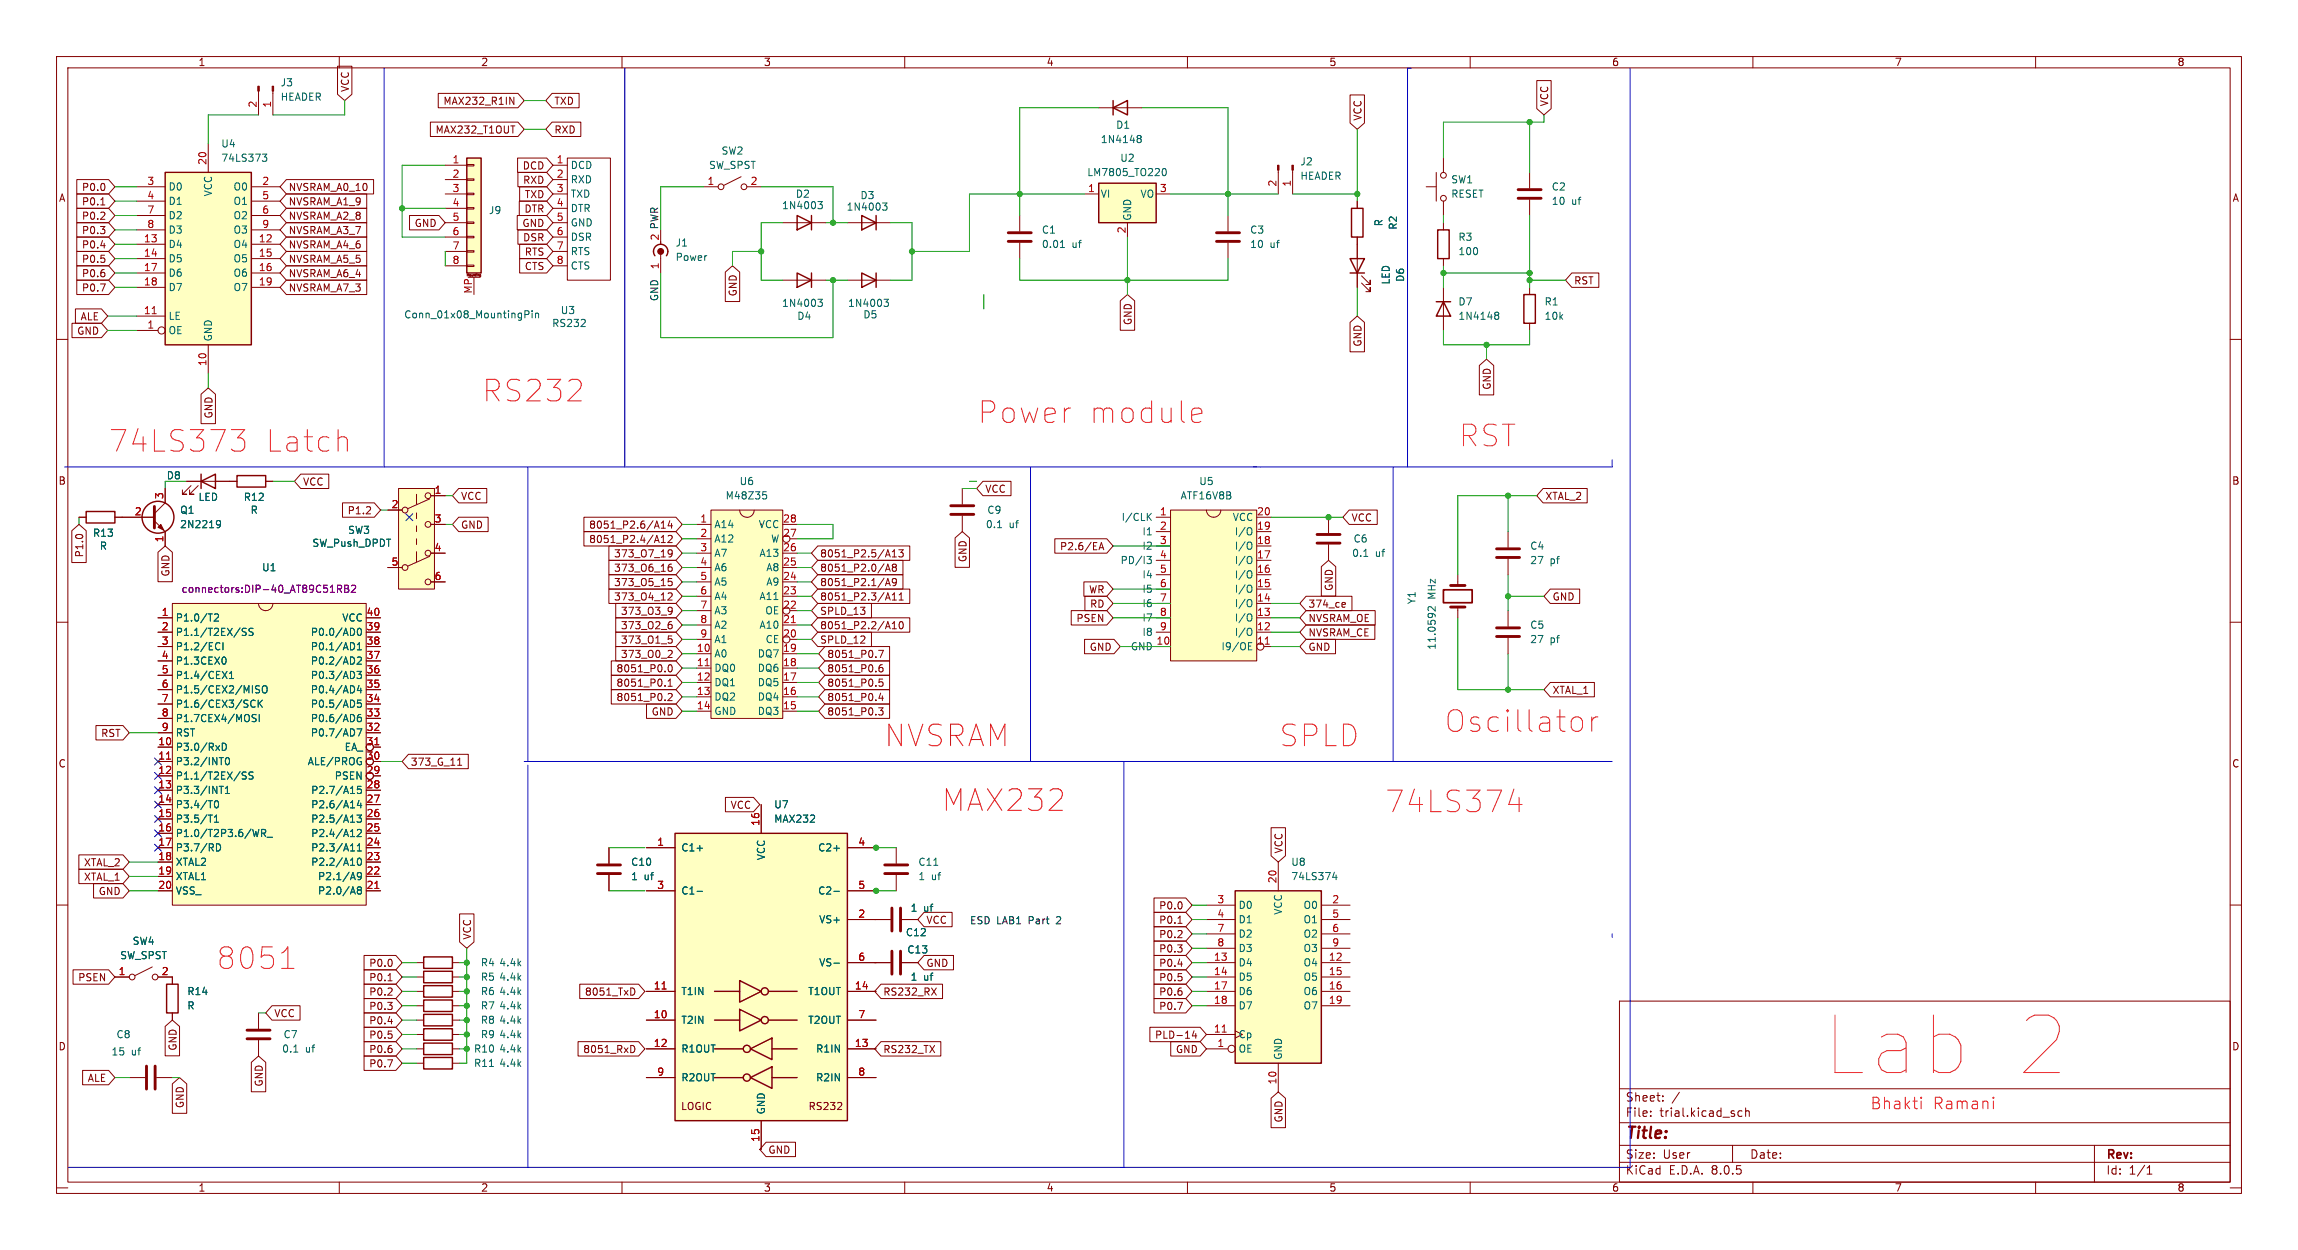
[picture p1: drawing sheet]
<svg xmlns="http://www.w3.org/2000/svg" width="406mm" height="221mm" viewBox="0 0 406 221" stroke-linecap="round" stroke-linejoin="round" font-family="sans-serif">
<defs><g id="words">
<text font-size="14.2" fill="#ff1f2d" x="322.9" y="190.2">Lab 2</text>
<text font-size="5.3" fill="#ff0c0e" x="85.1" y="71.3">RS232</text>
<g font-size="5.3" fill="#ff1621">
<text x="172.7" y="75.2">Power</text>
<text x="192.2" y="75.2">module</text>
</g>
<g font-size="5.3" fill="#ff2020">
<text x="19" y="80.2">74LS373</text>
<text x="46.5" y="80.2">Latch</text>
</g>
<text font-size="5.3" fill="#ff2f1f" x="257.8" y="79.3">RST</text>
<text font-size="5.3" fill="#ff1e25" x="255.3" y="129.8">Oscillator</text>
<g font-size="5.3" fill="#ff0208">
<text x="156.2" y="132.3">NVSRAM</text>
<text x="166.4" y="143.7">MAX232</text>
</g>
<text font-size="5.3" fill="#ff1c1a" x="226.1" y="132.3">SPLD</text>
<text font-size="5.3" fill="#ff141d" x="245" y="143.9">74LS374</text>
<text font-size="5.3" fill="#ff1e1e" x="38.1" y="171.7">8051</text>
<g font-size="2.8" fill="#ff121d">
<text x="330.7" y="196.3">Bhakti</text>
<text x="341.8" y="196.3">Ramani</text>
</g>
<text font-size="2.8" fill="#840000" x="287.4" y="201.9">Title:</text>
<g font-size="2.1" fill="#840000">
<text x="287.4" y="197.7">File:</text>
<text x="287.4" y="195">Sheet:</text>
<text x="293.5" y="197.7">trial.kicad_sch</text>
<text x="287.4" y="207.9">KiCad</text>
<text x="287.4" y="205.1">Size:</text>
<text x="294.1" y="205.1">User</text>
<text x="295.1" y="207.9">E.D.A.</text>
<text x="302.7" y="207.9">8.0.5</text>
<text x="309.4" y="205.1">Date:</text>
<text x="372.4" y="205.3">Rev:</text>
<text x="372.4" y="207.9">Id:</text>
<text x="376.5" y="207.9">1/1</text>
</g>
<g font-size="1.8" fill="#840000">
<text x="35" y="11.9">1</text>
<text x="85" y="11.9">2</text>
<text x="135" y="11.9">3</text>
<text x="185" y="11.9">4</text>
<text x="235" y="11.9">5</text>
<text x="285" y="11.9">6</text>
<text x="335" y="11.9">7</text>
<text x="385" y="11.9">8</text>
<text x="61.9" y="16.4" transform="rotate(-90 61.9 16.4)">VCC</text>
<text x="76.9" y="23.8">MAX232_T1OUT</text>
<text x="78.3" y="18.7">MAX232_R1IN</text>
<text x="97.9" y="23.8">RXD</text>
<text x="97.9" y="18.7">TXD</text>
<text x="241" y="21.4" transform="rotate(-90 241 21.4)">VCC</text>
<text x="274" y="18.9" transform="rotate(-90 274 18.9)">VCC</text>
<text x="10.3" y="35.9">A</text>
<text x="14.4" y="34">P0.0</text>
<text x="51" y="34">NVSRAM_A0_10</text>
<text x="92.3" y="30.2">DCD</text>
<text x="92.4" y="32.7">RXD</text>
<text x="92.7" y="35.2">TXD</text>
<text x="394.7" y="35.9">A</text>
<text x="14.4" y="36.5">P0.1</text>
<text x="14.4" y="39.1">P0.2</text>
<text x="14.4" y="41.6">P0.3</text>
<text x="51" y="41.6">NVSRAM_A3_7</text>
<text x="51" y="39.1">NVSRAM_A2_8</text>
<text x="51" y="36.5">NVSRAM_A1_9</text>
<text x="73.2" y="40.3">GND</text>
<text x="92.3" y="40.3">GND</text>
<text x="92.7" y="37.8">DTR</text>
<text x="14.4" y="46.7">P0.5</text>
<text x="14.4" y="44.1">P0.4</text>
<text x="51" y="46.7">NVSRAM_A5_5</text>
<text x="51" y="44.1">NVSRAM_A4_6</text>
<text x="92.4" y="42.9">DSR</text>
<text x="92.7" y="45.4">RTS</text>
<text x="92.7" y="47.9">CTS</text>
<text x="14.4" y="51.8">P0.7</text>
<text x="14.4" y="49.2">P0.6</text>
<text x="51" y="51.8">NVSRAM_A7_3</text>
<text x="51" y="49.2">NVSRAM_A6_4</text>
<text x="130.5" y="52.5" transform="rotate(-90 130.5 52.5)">GND</text>
<text x="278.3" y="50.5">RST</text>
<text x="13.5" y="59.4">GND</text>
<text x="14.2" y="56.8">ALE</text>
<text x="200.3" y="57.6" transform="rotate(-90 200.3 57.6)">GND</text>
<text x="241" y="61.4" transform="rotate(-90 241 61.4)">GND</text>
<text x="263.8" y="69" transform="rotate(-90 263.8 69)">GND</text>
<text x="37.8" y="74.1" transform="rotate(-90 37.8 74.1)">GND</text>
<text x="10.3" y="85.9">B</text>
<text x="53.5" y="86">VCC</text>
<text x="81.4" y="88.6">VCC</text>
<text x="174.1" y="87.3">VCC</text>
<text x="273.2" y="88.6">XTAL_2</text>
<text x="394.7" y="85.9">B</text>
<text x="61.4" y="91.1">P1.2</text>
<text x="81.4" y="93.7">GND</text>
<text x="104.1" y="93.7">8051_P2.6/A14</text>
<text x="238.9" y="92.4">VCC</text>
<text x="14.9" y="98.6" transform="rotate(-90 14.9 98.6)">P1.0</text>
<text x="104.1" y="96.2">8051_P2.4/A12</text>
<text x="108.5" y="101.3">373_O6_16</text>
<text x="108.5" y="98.7">373_O7_19</text>
<text x="144.9" y="101.3">8051_P2.0/A8</text>
<text x="144.9" y="98.7">8051_P2.5/A13</text>
<text x="171.1" y="99.5" transform="rotate(-90 171.1 99.5)">GND</text>
<text x="187.4" y="97.5">P2.6/EA</text>
<text x="30.2" y="102" transform="rotate(-90 30.2 102)">GND</text>
<text x="108.5" y="106.4">373_O4_12</text>
<text x="108.5" y="103.8">373_O5_15</text>
<text x="144.9" y="103.8">8051_P2.1/A9</text>
<text x="144.9" y="106.4">8051_P2.3/A11</text>
<text x="192.5" y="105.1">WR</text>
<text x="192.7" y="107.6">RD</text>
<text x="231.3" y="107.6">374_ce</text>
<text x="235.9" y="104.6" transform="rotate(-90 235.9 104.6)">GND</text>
<text x="274.5" y="106.4">GND</text>
<text x="109.7" y="111.4">373_O2_6</text>
<text x="109.7" y="114">373_O1_5</text>
<text x="109.7" y="108.9">373_O3_9</text>
<text x="144.9" y="114">SPLD_12</text>
<text x="144.9" y="108.9">SPLD_13</text>
<text x="144.9" y="111.4">8051_P2.2/A10</text>
<text x="190.3" y="110.2">PSEN</text>
<text x="231.3" y="112.7">NVSRAM_CE</text>
<text x="231.3" y="110.2">NVSRAM_OE</text>
<text x="108.9" y="119.1">8051_P0.0</text>
<text x="109.7" y="116.5">373_O0_2</text>
<text x="146.2" y="119.1">8051_P0.6</text>
<text x="146.2" y="116.5">8051_P0.7</text>
<text x="192.6" y="115.3">GND</text>
<text x="231.3" y="115.3">GND</text>
<text x="108.9" y="124.1">8051_P0.2</text>
<text x="108.9" y="121.6">8051_P0.1</text>
<text x="146.2" y="121.6">8051_P0.5</text>
<text x="146.2" y="124.1">8051_P0.4</text>
<text x="274.5" y="122.9">XTAL_1</text>
<text x="17.8" y="130.5">RST</text>
<text x="115.1" y="126.7">GND</text>
<text x="146.2" y="126.7">8051_P0.3</text>
<text x="10.3" y="135.9">C</text>
<text x="72.5" y="135.6">373_G_11</text>
<text x="394.7" y="135.9">C</text>
<text x="129.1" y="143.2">VCC</text>
<text x="14.8" y="153.4">XTAL_2</text>
<text x="14.8" y="155.9">XTAL_1</text>
<text x="227" y="151" transform="rotate(-90 227 151)">VCC</text>
<text x="17.4" y="158.4">GND</text>
<text x="204.9" y="161">P0.0</text>
<text x="83.5" y="166.2" transform="rotate(-90 83.5 166.2)">VCC</text>
<text x="163.7" y="163.5">VCC</text>
<text x="204.9" y="163.5">P0.1</text>
<text x="204.9" y="166.1">P0.2</text>
<text x="13.7" y="173.7">PSEN</text>
<text x="65.2" y="173.7">P0.1</text>
<text x="65.2" y="171.1">P0.0</text>
<text x="163.7" y="171.1">GND</text>
<text x="204.9" y="171.1">P0.4</text>
<text x="204.9" y="173.7">P0.5</text>
<text x="204.9" y="168.6">P0.3</text>
<text x="65.2" y="178.8">P0.3</text>
<text x="65.2" y="176.2">P0.2</text>
<text x="103.3" y="176.2">8051_TxD</text>
<text x="156.1" y="176.2">RS232_RX</text>
<text x="204.9" y="178.8">P0.7</text>
<text x="204.9" y="176.2">P0.6</text>
<text x="10.3" y="185.9">D</text>
<text x="31.4" y="185.8" transform="rotate(-90 31.4 185.8)">GND</text>
<text x="48.4" y="180">VCC</text>
<text x="65.2" y="183.8">P0.5</text>
<text x="65.2" y="181.3">P0.4</text>
<text x="204.2" y="183.8">PLD-14</text>
<text x="394.7" y="185.9">D</text>
<text x="15.4" y="191.5">ALE</text>
<text x="65.2" y="188.9">P0.7</text>
<text x="65.2" y="186.4">P0.6</text>
<text x="103" y="186.4">8051_RxD</text>
<text x="156.1" y="186.4">RS232_TX</text>
<text x="207.9" y="186.4">GND</text>
<text x="32.7" y="196" transform="rotate(-90 32.7 196)">GND</text>
<text x="46.7" y="192.2" transform="rotate(-90 46.7 192.2)">GND</text>
<text x="120.3" y="196.5">LOGIC</text>
<text x="142.9" y="196.5">RS232</text>
<text x="227" y="198.5" transform="rotate(-90 227 198.5)">GND</text>
<text x="135.8" y="204.2">GND</text>
<text x="35" y="210.9">1</text>
<text x="85" y="210.9">2</text>
<text x="135" y="210.9">3</text>
<text x="185" y="210.9">4</text>
<text x="235" y="210.9">5</text>
<text x="285" y="210.9">6</text>
<text x="335" y="210.9">7</text>
<text x="385" y="210.9">8</text>
</g>
<g font-size="1.8" fill="#006464">
<text x="49.5" y="15.5">J3</text>
<text x="49.5" y="18">HEADER</text>
<text x="197.3" y="23">D1</text>
<text x="39" y="26.3">U4</text>
<text x="39" y="28.8">74LS373</text>
<text x="127.5" y="27.5">SW2</text>
<text x="194.6" y="25.5">1N4148</text>
<text x="198" y="28.8">U2</text>
<text x="229.9" y="29.4">J2</text>
<text x="29.7" y="33.9">D0</text>
<text x="37.7" y="34.8" transform="rotate(-90 37.7 34.8)">VCC</text>
<text x="41.2" y="33.9">O0</text>
<text x="100.8" y="30.1">DCD</text>
<text x="100.8" y="32.6">RXD</text>
<text x="100.8" y="35.2">TXD</text>
<text x="125.3" y="30.1">SW_SPST</text>
<text x="140.6" y="35.2">D2</text>
<text x="152.1" y="35.4">D3</text>
<text x="192.2" y="31.3">LM7805_TO220</text>
<text x="194.6" y="35.2">VI</text>
<text x="201.6" y="35.2">VO</text>
<text x="229.9" y="32">HEADER</text>
<text x="256.6" y="32.6">SW1</text>
<text x="256.6" y="35.2">RESET</text>
<text x="274.3" y="33.9">C2</text>
<text x="29.7" y="36.4">D1</text>
<text x="29.7" y="39">D2</text>
<text x="29.7" y="41.5">D3</text>
<text x="41.2" y="36.4">O1</text>
<text x="41.2" y="39">O2</text>
<text x="41.2" y="41.5">O3</text>
<text x="86.4" y="38">J9</text>
<text x="100.8" y="37.7">DTR</text>
<text x="100.8" y="40.2">GND</text>
<text x="138.2" y="37.2">1N4003</text>
<text x="149.6" y="37.4">1N4003</text>
<text x="184.2" y="41.5">C1</text>
<text x="200.3" y="39.1" transform="rotate(-90 200.3 39.1)">GND</text>
<text x="221" y="41.5">C3</text>
<text x="244.7" y="40.1" transform="rotate(-90 244.7 40.1)">R</text>
<text x="247.2" y="40.7" transform="rotate(-90 247.2 40.7)">R2</text>
<text x="274.3" y="36.4">10</text>
<text x="277.9" y="36.4">uf</text>
<text x="29.7" y="44">D4</text>
<text x="29.7" y="46.6">D5</text>
<text x="41.2" y="44">O4</text>
<text x="41.2" y="46.6">O5</text>
<text x="100.8" y="42.8">DSR</text>
<text x="100.8" y="45.3">RTS</text>
<text x="100.8" y="47.9">CTS</text>
<text x="119.4" y="43.8">J1</text>
<text x="119.4" y="46.3">Power</text>
<text x="184.2" y="44">0.01</text>
<text x="189.6" y="44">uf</text>
<text x="221" y="44">10</text>
<text x="224.6" y="44">uf</text>
<text x="257.8" y="42.8">R3</text>
<text x="257.8" y="45.3">100</text>
<text x="29.7" y="49.1">D6</text>
<text x="29.7" y="51.7">D7</text>
<text x="41.2" y="49.1">O6</text>
<text x="41.2" y="51.7">O7</text>
<text x="246" y="50.4" transform="rotate(-90 246 50.4)">LED</text>
<text x="248.5" y="49.9" transform="rotate(-90 248.5 49.9)">D6</text>
<text x="29.7" y="59.3">OE</text>
<text x="29.7" y="56.7">LE</text>
<text x="71.4" y="56.5">Conn_01x08_MountingPin</text>
<text x="97.5" y="58">RS232</text>
<text x="99.1" y="55.7">U3</text>
<text x="138.2" y="54.5">1N4003</text>
<text x="140.9" y="56.7">D4</text>
<text x="149.9" y="54.5">1N4003</text>
<text x="152.6" y="56.5">D5</text>
<text x="257.8" y="54.2">D7</text>
<text x="257.8" y="56.7">1N4148</text>
<text x="273.1" y="54.2">R1</text>
<text x="273.1" y="56.7">10k</text>
<text x="37.7" y="60.5" transform="rotate(-90 37.7 60.5)">GND</text>
<text x="29.4" y="84.9">D8</text>
<text x="35" y="88.7">LED</text>
<text x="43" y="88.7">R12</text>
<text x="128.2" y="88.5">M48Z35</text>
<text x="130.7" y="86">U6</text>
<text x="208.7" y="88.5">ATF16V8B</text>
<text x="212" y="86">U5</text>
<text x="16.3" y="95.1">R13</text>
<text x="31.8" y="91">Q1</text>
<text x="31.8" y="93.6">2N2219</text>
<text x="44.2" y="91">R</text>
<text x="61.5" y="94.6">SW3</text>
<text x="126.2" y="93.6">A14</text>
<text x="134.1" y="93.6">VCC</text>
<text x="174.3" y="93.6">0.1</text>
<text x="174.5" y="91">C9</text>
<text x="178.4" y="93.6">uf</text>
<text x="198.3" y="92.3">I/CLK</text>
<text x="201.9" y="94.8">I1</text>
<text x="217.9" y="92.3">VCC</text>
<text x="218.3" y="94.8">I/O</text>
<text x="17.6" y="97.4">R</text>
<text x="46.3" y="101.2">U1</text>
<text x="55.1" y="96.9">SW_Push_DPDT</text>
<text x="126.2" y="96.1">A12</text>
<text x="126.2" y="98.7">A7</text>
<text x="126.2" y="101.2">A6</text>
<text x="134.2" y="98.7">A13</text>
<text x="135.4" y="101.2">A8</text>
<text x="136.3" y="96.1">W</text>
<text x="198.1" y="99.9">PD/I3</text>
<text x="201.9" y="97.4">I2</text>
<text x="218.3" y="97.4">I/O</text>
<text x="218.3" y="99.9">I/O</text>
<text x="239" y="98.7">0.1</text>
<text x="239.3" y="96.1">C6</text>
<text x="243.2" y="98.7">uf</text>
<text x="270.5" y="97.4">C4</text>
<text x="270.5" y="99.9">27</text>
<text x="274.1" y="99.9">pf</text>
<text x="126.2" y="103.7">A5</text>
<text x="126.2" y="106.3">A4</text>
<text x="134.2" y="106.3">A11</text>
<text x="135.4" y="103.7">A9</text>
<text x="201.9" y="102.5">I4</text>
<text x="201.9" y="105">I5</text>
<text x="201.9" y="107.5">I6</text>
<text x="218.3" y="107.5">I/O</text>
<text x="218.3" y="105">I/O</text>
<text x="218.3" y="102.5">I/O</text>
<text x="250.5" y="106.9" transform="rotate(-90 250.5 106.9)">Y1</text>
<text x="254.1" y="105.9" transform="rotate(-90 254.1 105.9)">MHz</text>
<text x="31" y="110.1">P1.0/T2</text>
<text x="31" y="112.6">P1.1/T2EX/SS</text>
<text x="54.9" y="112.6">P0.0/AD0</text>
<text x="60.4" y="110.1">VCC</text>
<text x="126.2" y="108.8">A3</text>
<text x="126.2" y="111.4">A2</text>
<text x="126.2" y="113.9">A1</text>
<text x="134.2" y="111.4">A10</text>
<text x="135.2" y="108.8">OE</text>
<text x="135.3" y="113.9">CE</text>
<text x="201.9" y="110.1">I7</text>
<text x="201.9" y="112.6">I8</text>
<text x="218.3" y="112.6">I/O</text>
<text x="218.3" y="110.1">I/O</text>
<text x="270.5" y="111.4">C5</text>
<text x="270.5" y="113.9">27</text>
<text x="274.1" y="113.9">pf</text>
<text x="31" y="115.2">P1.2/ECI</text>
<text x="31" y="117.7">P1.3CEX0</text>
<text x="54.9" y="117.7">P0.2/AD2</text>
<text x="54.9" y="115.2">P0.1/AD1</text>
<text x="126.2" y="116.4">A0</text>
<text x="126.2" y="119">DQ0</text>
<text x="133.9" y="119">DQ6</text>
<text x="133.9" y="116.4">DQ7</text>
<text x="199.9" y="115.2">GND</text>
<text x="215.9" y="115.2">I9/OE</text>
<text x="254.1" y="115" transform="rotate(-90 254.1 115)">11.0592</text>
<text x="31" y="120.2">P1.4/CEX1</text>
<text x="31" y="122.8">P1.5/CEX2/MISO</text>
<text x="31" y="125.3">P1.6/CEX3/SCK</text>
<text x="54.9" y="125.3">P0.5/AD5</text>
<text x="54.9" y="122.8">P0.4/AD4</text>
<text x="54.9" y="120.2">P0.3/AD3</text>
<text x="126.2" y="121.5">DQ1</text>
<text x="126.2" y="124.1">DQ2</text>
<text x="133.9" y="124.1">DQ4</text>
<text x="133.9" y="121.5">DQ5</text>
<text x="31" y="127.9">P1.7CEX4/MOSI</text>
<text x="31" y="130.4">RST</text>
<text x="54.9" y="130.4">P0.7/AD7</text>
<text x="54.9" y="127.9">P0.6/AD6</text>
<text x="126.2" y="126.6">GND</text>
<text x="133.9" y="126.6">DQ3</text>
<text x="31" y="132.9">P3.0/RxD</text>
<text x="31" y="135.5">P3.2/INT0</text>
<text x="54.3" y="135.5">ALE/PROG</text>
<text x="60.9" y="132.9">EA_</text>
<text x="31" y="138">P1.1/T2EX/SS</text>
<text x="31" y="140.6">P3.3/INT1</text>
<text x="31" y="143.1">P3.4/T0</text>
<text x="54.9" y="143.1">P2.6/A14</text>
<text x="54.9" y="140.6">P2.7/A15</text>
<text x="59.1" y="138">PSEN</text>
<text x="136.8" y="143.1">U7</text>
<text x="31" y="145.6">P3.5/T1</text>
<text x="31" y="148.2">P1.0/T2P3.6/WR_</text>
<text x="54.9" y="148.2">P2.4/A12</text>
<text x="54.9" y="145.6">P2.5/A13</text>
<text x="136.8" y="145.6">MAX232</text>
<text x="31" y="150.7">P3.7/RD</text>
<text x="31" y="153.3">XTAL2</text>
<text x="31" y="155.8">XTAL1</text>
<text x="54.9" y="153.3">P2.2/A10</text>
<text x="54.9" y="150.7">P2.3/A11</text>
<text x="56.1" y="155.8">P2.1/A9</text>
<text x="111.5" y="153.3">C10</text>
<text x="111.5" y="155.8">1</text>
<text x="113.9" y="155.8">uf</text>
<text x="120.4" y="150.7">C1+</text>
<text x="135.5" y="152.2" transform="rotate(-90 135.5 152.2)">VCC</text>
<text x="144.6" y="150.7">C2+</text>
<text x="162.3" y="153.3">C11</text>
<text x="162.3" y="155.8">1</text>
<text x="164.7" y="155.8">uf</text>
<text x="228.3" y="153.3">U8</text>
<text x="228.3" y="155.8">74LS374</text>
<text x="31" y="158.3">VSS_</text>
<text x="56.1" y="158.3">P2.0/A8</text>
<text x="120.4" y="158.3">C1-</text>
<text x="144.6" y="158.3">C2-</text>
<text x="160.9" y="161.4">1</text>
<text x="163.3" y="161.4">uf</text>
<text x="218.9" y="160.9">D0</text>
<text x="226.9" y="161.8" transform="rotate(-90 226.9 161.8)">VCC</text>
<text x="230.4" y="160.9">O0</text>
<text x="23.4" y="167.2">SW4</text>
<text x="144.8" y="163.4">VS+</text>
<text x="160.1" y="165.7">C12</text>
<text x="218.9" y="163.4">D1</text>
<text x="218.9" y="166">D2</text>
<text x="230.4" y="163.4">O1</text>
<text x="230.4" y="166">O2</text>
<text x="21.2" y="169.8">SW_SPST</text>
<text x="84.9" y="173.6">R5</text>
<text x="84.9" y="171">R4</text>
<text x="88.2" y="173.6">4.4k</text>
<text x="88.2" y="171">4.4k</text>
<text x="144.8" y="171">VS-</text>
<text x="160.4" y="168.8">C13</text>
<text x="160.9" y="173.6">1</text>
<text x="163.3" y="173.6">uf</text>
<text x="218.9" y="171">D4</text>
<text x="218.9" y="173.6">D5</text>
<text x="218.9" y="168.5">D3</text>
<text x="230.4" y="171">O4</text>
<text x="230.4" y="173.6">O5</text>
<text x="230.4" y="168.5">O3</text>
<text x="33" y="176.1">R14</text>
<text x="33" y="178.7">R</text>
<text x="84.9" y="178.7">R7</text>
<text x="84.9" y="176.1">R6</text>
<text x="88.2" y="178.7">4.4k</text>
<text x="88.2" y="176.1">4.4k</text>
<text x="120.4" y="176.1">T1IN</text>
<text x="142.8" y="176.1">T1OUT</text>
<text x="218.9" y="176.1">D6</text>
<text x="218.9" y="178.7">D7</text>
<text x="230.4" y="176.1">O6</text>
<text x="230.4" y="178.7">O7</text>
<text x="20.5" y="183.7">C8</text>
<text x="50" y="183.7">C7</text>
<text x="84.9" y="183.7">R9</text>
<text x="84.9" y="181.2">R8</text>
<text x="88.2" y="183.7">4.4k</text>
<text x="88.2" y="181.2">4.4k</text>
<text x="120.4" y="181.2">T2IN</text>
<text x="142.8" y="181.2">T2OUT</text>
<text x="218.9" y="183.7">Cp</text>
<text x="19.6" y="186.8">15</text>
<text x="23.2" y="186.8">uf</text>
<text x="49.8" y="186.3">0.1</text>
<text x="54" y="186.3">uf</text>
<text x="83.7" y="188.8">R11</text>
<text x="83.7" y="186.3">R10</text>
<text x="88.2" y="188.8">4.4k</text>
<text x="88.2" y="186.3">4.4k</text>
<text x="120.4" y="186.3">R1OUT</text>
<text x="120.4" y="191.4">R2OUT</text>
<text x="144.2" y="186.3">R1IN</text>
<text x="144.2" y="191.4">R2IN</text>
<text x="218.9" y="186.3">OE</text>
<text x="226.9" y="187.5" transform="rotate(-90 226.9 187.5)">GND</text>
<text x="135.5" y="197.1" transform="rotate(-90 135.5 197.1)">GND</text>
</g>
<g font-size="1.8" fill="#a90000">
<text x="45.5" y="19.1" transform="rotate(-90 45.5 19.1)">2</text>
<text x="48" y="19.1" transform="rotate(-90 48 19.1)">1</text>
<text x="36.6" y="29.3" transform="rotate(-90 36.6 29.3)">20</text>
<text x="79.9" y="29">1</text>
<text x="98.4" y="29">1</text>
<text x="26" y="32.8">3</text>
<text x="26" y="35.3">4</text>
<text x="46.3" y="32.8">2</text>
<text x="46.3" y="35.3">5</text>
<text x="79.9" y="31.5">2</text>
<text x="79.9" y="34">3</text>
<text x="98.4" y="31.5">2</text>
<text x="98.4" y="34">3</text>
<text x="125" y="32.8">1</text>
<text x="132.6" y="32.8">2</text>
<text x="192.3" y="34">1</text>
<text x="205" y="34">3</text>
<text x="225.8" y="33.1" transform="rotate(-90 225.8 33.1)">2</text>
<text x="228.3" y="33.1" transform="rotate(-90 228.3 33.1)">1</text>
<text x="26" y="37.8">7</text>
<text x="26" y="40.4">8</text>
<text x="46.3" y="37.8">6</text>
<text x="46.3" y="40.4">9</text>
<text x="79.9" y="36.6">4</text>
<text x="79.9" y="39.1">5</text>
<text x="79.9" y="41.7">6</text>
<text x="98.4" y="36.6">4</text>
<text x="98.4" y="39.1">5</text>
<text x="98.4" y="41.7">6</text>
<text x="199.1" y="41.3" transform="rotate(-90 199.1 41.3)">2</text>
<text x="25.4" y="42.9">13</text>
<text x="25.4" y="45.5">14</text>
<text x="45.7" y="42.9">12</text>
<text x="45.7" y="45.5">15</text>
<text x="79.9" y="44.2">7</text>
<text x="79.9" y="46.7">8</text>
<text x="98.4" y="44.2">7</text>
<text x="98.4" y="46.7">8</text>
<text x="116.6" y="47.7" transform="rotate(-90 116.6 47.7)">1</text>
<text x="25.4" y="48">17</text>
<text x="25.4" y="50.5">18</text>
<text x="45.7" y="48">16</text>
<text x="45.7" y="50.5">19</text>
<text x="83.6" y="52" transform="rotate(-90 83.6 52)">MP</text>
<text x="25.4" y="55.6">11</text>
<text x="26" y="58.2">1</text>
<text x="36.6" y="64.8" transform="rotate(-90 36.6 64.8)">10</text>
<text x="29" y="88.3" transform="rotate(-90 29 88.3)">3</text>
<text x="69.1" y="89.9">2</text>
<text x="76.8" y="87.4">1</text>
<text x="23.7" y="91.2">2</text>
<text x="29" y="96" transform="rotate(-90 29 96)">1</text>
<text x="76.8" y="92.5">3</text>
<text x="123.8" y="92.5">1</text>
<text x="123.8" y="95">2</text>
<text x="138.4" y="95">27</text>
<text x="138.4" y="92.5">28</text>
<text x="205" y="91.2">1</text>
<text x="205" y="93.7">2</text>
<text x="222.2" y="93.7">19</text>
<text x="222.2" y="91.2">20</text>
<text x="69.1" y="100.1">5</text>
<text x="76.8" y="97.5">4</text>
<text x="123.8" y="97.5">3</text>
<text x="123.8" y="100.1">4</text>
<text x="138.4" y="100.1">25</text>
<text x="138.4" y="97.5">26</text>
<text x="205" y="96.3">3</text>
<text x="205" y="98.8">4</text>
<text x="205" y="101.3">5</text>
<text x="222.2" y="96.3">18</text>
<text x="222.2" y="101.3">16</text>
<text x="222.2" y="98.8">17</text>
<text x="76.8" y="102.6">6</text>
<text x="123.8" y="102.6">5</text>
<text x="123.8" y="105.2">6</text>
<text x="123.8" y="107.7">7</text>
<text x="138.4" y="107.7">22</text>
<text x="138.4" y="105.2">23</text>
<text x="138.4" y="102.6">24</text>
<text x="205" y="103.9">6</text>
<text x="205" y="106.4">7</text>
<text x="222.2" y="106.4">14</text>
<text x="222.2" y="103.9">15</text>
<text x="28.5" y="109">1</text>
<text x="28.5" y="111.5">2</text>
<text x="64.7" y="111.5">39</text>
<text x="64.7" y="109">40</text>
<text x="123.8" y="110.2">8</text>
<text x="123.8" y="112.8">9</text>
<text x="138.4" y="112.8">20</text>
<text x="138.4" y="110.2">21</text>
<text x="205" y="109">8</text>
<text x="205" y="111.5">9</text>
<text x="222.2" y="111.5">12</text>
<text x="222.2" y="109">13</text>
<text x="28.5" y="114">3</text>
<text x="28.5" y="116.6">4</text>
<text x="28.5" y="119.1">5</text>
<text x="64.7" y="119.1">36</text>
<text x="64.7" y="116.6">37</text>
<text x="64.7" y="114">38</text>
<text x="123.1" y="115.3">10</text>
<text x="123.1" y="117.9">11</text>
<text x="138.4" y="117.9">18</text>
<text x="138.4" y="115.3">19</text>
<text x="204.4" y="114">10</text>
<text x="222.2" y="114">11</text>
<text x="28.5" y="121.7">6</text>
<text x="28.5" y="124.2">7</text>
<text x="64.7" y="124.2">34</text>
<text x="64.7" y="121.7">35</text>
<text x="123.1" y="120.4">12</text>
<text x="123.1" y="122.9">13</text>
<text x="123.1" y="125.5">14</text>
<text x="138.4" y="125.5">15</text>
<text x="138.4" y="122.9">16</text>
<text x="138.4" y="120.4">17</text>
<text x="27.9" y="131.8">10</text>
<text x="28.5" y="126.7">8</text>
<text x="28.5" y="129.3">9</text>
<text x="64.7" y="131.8">31</text>
<text x="64.7" y="129.3">32</text>
<text x="64.7" y="126.7">33</text>
<text x="27.9" y="134.4">11</text>
<text x="27.9" y="136.9">12</text>
<text x="64.7" y="136.9">29</text>
<text x="64.7" y="134.4">30</text>
<text x="27.9" y="139.4">13</text>
<text x="27.9" y="142">14</text>
<text x="64.7" y="142">27</text>
<text x="64.7" y="139.4">28</text>
<text x="27.9" y="144.5">15</text>
<text x="27.9" y="147.1">16</text>
<text x="27.9" y="149.6">17</text>
<text x="64.7" y="149.6">24</text>
<text x="64.7" y="147.1">25</text>
<text x="64.7" y="144.5">26</text>
<text x="116.1" y="149.6">1</text>
<text x="134.4" y="146.1" transform="rotate(-90 134.4 146.1)">16</text>
<text x="151.7" y="149.6">4</text>
<text x="27.9" y="152.1">18</text>
<text x="27.9" y="154.7">19</text>
<text x="64.7" y="154.7">22</text>
<text x="64.7" y="152.1">23</text>
<text x="27.9" y="157.2">20</text>
<text x="64.7" y="157.2">21</text>
<text x="116.1" y="157.2">3</text>
<text x="151.7" y="157.2">5</text>
<text x="215.2" y="159.8">3</text>
<text x="225.8" y="156.3" transform="rotate(-90 225.8 156.3)">20</text>
<text x="235.5" y="159.8">2</text>
<text x="151.7" y="162.3">2</text>
<text x="215.2" y="162.3">4</text>
<text x="215.2" y="164.8">7</text>
<text x="215.2" y="167.4">8</text>
<text x="235.5" y="162.3">5</text>
<text x="235.5" y="164.8">6</text>
<text x="235.5" y="167.4">9</text>
<text x="20.9" y="172.5">1</text>
<text x="28.5" y="172.5">2</text>
<text x="151.7" y="169.9">6</text>
<text x="214.6" y="169.9">13</text>
<text x="214.6" y="172.5">14</text>
<text x="234.9" y="169.9">12</text>
<text x="234.9" y="172.5">15</text>
<text x="115.5" y="175">11</text>
<text x="151.1" y="175">14</text>
<text x="214.6" y="175">17</text>
<text x="214.6" y="177.5">18</text>
<text x="234.9" y="175">16</text>
<text x="234.9" y="177.5">19</text>
<text x="115.5" y="180.1">10</text>
<text x="115.5" y="185.2">12</text>
<text x="151.1" y="185.2">13</text>
<text x="151.7" y="180.1">7</text>
<text x="214.6" y="182.6">11</text>
<text x="215.2" y="185.2">1</text>
<text x="116.1" y="190.2">9</text>
<text x="151.7" y="190.2">8</text>
<text x="225.8" y="191.8" transform="rotate(-90 225.8 191.8)">10</text>
<text x="134.4" y="202" transform="rotate(-90 134.4 202)">15</text>
</g>
<g font-size="1.8" fill="#0f0f0f">
<text x="116.6" y="42.6" transform="rotate(-90 116.6 42.6)">2 PWR</text>
<text x="116.5" y="53.3" transform="rotate(-90 116.5 53.3)">GND</text>
<text x="171.4" y="163.5">ESD LAB1</text>
<text x="182" y="163.5">Part</text>
<text x="187.1" y="163.5">2</text>
</g>
<text font-size="1.8" fill="#840084" x="32" y="105">connectors:DIP-40_AT89C51RB2</text>
<text font-size=".5" fill="#840000" x="82.4" y="49.1">Mounting</text>
</g></defs>
<g fill="none" stroke="#840000" stroke-width=".18">
<path d="M10 10h386.4v201h-386.4zM12 12h382.4v197h-382.4zM60 10v2M110 10v2M160 10v2M210 10v2M260 10v2M310 10v2M360 10v2M97.8 29.2h2.5M97.8 31.8h2.5M97.8 34.3h2.5"/>
<path d="M97.8 36.8h2.5M97.8 39.4h2.5M100.3 27.9h7.6v21.6h-7.6zM226.1 30.1v4.2M228.6 30.1v4.2M10 60h2M97.8 41.9h2.5M97.8 44.5h2.5M97.8 47h2.5M394.4 60h2M10 110h2M394.4 110h2"/>
<path d="M10 160h2M394.4 160h2M286.4 177h108v32h-108zM286.4 198.5h108M286.4 192.5h108M291.9 197.2v.2M291.9 196.4v.2M294.1 194.5v.2M294.1 193.7v.2M297 193.1l-1.3 1.9M308.1 196.4h-.5l-.2 .3v.4l.1 .2h.6M308.7 196.5l.2-.1h.4l.1 1"/>
<path d="M308.7 195.9v1.5M10 210h2M60 209v2M110 209v2M160 209v2M210 209v2M260 209v2M286.4 205.5h108M286.4 202.5h108M306.4 202.5v3M310 209v2M360 209v2"/>
<path d="M370.4 202.5v6.5M379.7 207.6h.9M379.7 206.5l.4-.4v1.5M394.4 210h2"/>
</g>
<path d="M102.7 57.7h.8M103.5 56.6v.4" fill="none" stroke="#006464" stroke-width=".18"/>
<g fill="#840000" stroke="#840000" stroke-width=".18">
<path d="M225.9 29.2h.3v.9h-.3z"/>
<path d="M228.5 29.2h.2v.9h-.2z"/>
</g>
<path d="M119.4 147.3h30.5v50.8h-30.5z" fill="#ffffc2"/>
<g fill="none" stroke="#840000" stroke-width=".25">
<path d="M239 36.8h2v5.1h-2zM238.8 45.7h2.5l-1.3 2.6zM238.8 48.3h2.5M41.9 84.1h5.1v2h-5.1zM119.4 147.3h30.5v50.8h-30.5zM126.4 175.3h4.4M130.8 178.4l3.8 1.9-3.8 1.9zM130.8 173.4l3.8 1.9-3.8 1.9zM135.9 175.3h5.1M126.4 180.3h4.4M126.4 190.5h5M126.4 185.4h5"/>
<path d="M132.7 190.5l3.8-1.9v3.8zM132.7 185.4l3.8-1.9v3.8zM135.9 180.3h5.1M136.5 190.5h4.5M136.5 185.4h4.5"/>
<circle cx="135.3" cy="175.3" r=".63"/>
<circle cx="132.1" cy="190.5" r=".63"/>
<circle cx="132.1" cy="185.4" r=".63"/>
<circle cx="135.3" cy="180.3" r=".63"/>
</g>
<g fill="none" stroke="#840000" stroke-width=".18">
<path d="M240 35.6v1.2M240 41.9v8.9M240.8 50l1.5 1.6v-.8v.8h-.7M240.8 48.8l1.5 1.5v-.8v.8h-.7M40.6 85.1h1.3M47 85.1h1.3M107.7 149.9v2.8M107.7 154.7v2.8M114.3 149.9h5.1M114.3 157.5h5.1M134.6 142.2v5.1M149.9 149.9h5"/>
<path d="M149.9 157.5h5M114.3 175.3h5.1M149.9 175.3h5M149.9 162.6h5M149.9 170.2h5M114.3 180.3h5.1M114.3 185.4h5.1M114.3 190.5h5.1M134.6 198.1v5.1M148.1 196.2h.8M148.8 195v.4M149.9 180.3h5"/>
<path d="M149.9 185.4h5M149.9 190.5h5"/>
</g>
<path d="M123.3 150h.9M123.3 157.6h.9M147.5 150h.9M147.5 157.6h.9M147.5 170.3h.9" fill="none" stroke="#006464" stroke-width=".18"/>
<path d="M117.1 174.8h.7" fill="none" stroke="#a90000" stroke-width=".18"/>
<path d="M105.7 154.4h4M105.7 152.9h4" fill="none" stroke="#840000" stroke-width=".51"/>
<path d="M218.4 157.5h15.3v30.5h-15.3z" fill="#ffffc2"/>
<g fill="none" stroke="#840000" stroke-width=".25">
<path d="M152.4 38.1l2.5 1.3-2.5 1.2zM154.9 38.1v2.5M152.4 48.3l2.5 1.2-2.5 1.3zM154.9 48.3v2.5M254.3 40.6h2v5.1h-2zM218.4 157.5h15.3v30.5h-15.3z"/>
<circle cx="27.9" cy="91.4" r="2.82"/>
</g>
<g fill="none" stroke="#840000" stroke-width=".18">
<path d="M149.9 39.4h7.6M180.3 38.1v2.8M255.3 39.4v1.2M149.9 49.5h7.6M180.3 42.9v2.8M255.3 45.7v1.3M21.6 91.4h5.7M27.3 92.1l1.9 1.9v2.5M29.2 86.4v2.5l-1.9 1.9M226.1 152.4v5.1M154.7 170.2h2.8M159.5 170.2h2.8"/>
<path d="M213.4 170.2h5M213.4 172.7h5M213.4 175.3h5M213.4 177.8h5M213.4 160h5M213.4 162.6h5M213.4 165.1h5M213.4 167.6h5M233.7 170.2h5.1M233.7 172.7h5.1M233.7 175.3h5.1M233.7 177.8h5.1"/>
<path d="M233.7 160h5.1M233.7 162.6h5.1M233.7 165.1h5.1M233.7 167.6h5.1M213.4 185.4h3.8M213.4 182.9h5M226.1 188v5"/>
<circle cx="217.8" cy="185.4" r=".63"/>
</g>
<path d="M216.1 182.5h.8" fill="none" stroke="#a90000" stroke-width=".18"/>
<path d="M156.1 35.9h.8l-.5 .5 .4 .1 .1 .4-.3 .3h-.3M156.3 52.9h.8l-.4 .5 .4 .1v.4l-.2 .3h-.4M187.5 43.8h.8M187.8 42.7l.1-.2v1.3M38.4 92.1l.4-.1 .1 .1a.84 .84 0 0 1-.3 1.2h-.2M39 92.6l-.2 .2-.4-.1M236 154.2l-.3 .9h.8M236.3 154.7v.8" fill="none" stroke="#006464" stroke-width=".18"/>
<path d="M178.3 42.7h4.1M178.3 41.1h4.1M27.3 89.5v3.8M157.7 168.1v4.1M159.3 168.1v4.1" fill="none" stroke="#840000" stroke-width=".51"/>
<path d="M27.9 93.2l.5-.5 .6 1z" fill="#840000" stroke="#840000" stroke-width=".18"/>
<path d="M82.5 27.9h2.6v20.4h-2.6z" fill="#ffffc2"/>
<g fill="none" stroke="#840000" stroke-width=".18">
<path d="M78.7 29.2h3.8M78.7 31.8h3.8M78.7 34.3h3.8M78.7 36.8h3.8M78.7 39.4h3.8M82.5 39.2h1.3v.3h-1.3zM82.5 36.7h1.3v.3h-1.3zM82.5 34.2h1.3v.2h-1.3zM82.5 31.6h1.3v.3h-1.3zM82.5 29.1h1.3v.2h-1.3zM138.4 39.4h7.6M78.7 41.9h3.8"/>
<path d="M78.7 44.5h3.8M78.7 47h3.8M82.5 46.9h1.3v.2h-1.3zM82.5 44.3h1.3v.3h-1.3zM82.5 41.8h1.3v.2h-1.3zM82.6 48.8v-.4l.2 .3 .1-.3v.4M82.8 49h2M83.8 49v3.1M84.1 48.4v.4M84.3 48.4v.1M84.3 48.5h.1M84.8 48.9h.2"/>
<path d="M84.8 48.6v.2h.2M84.9 48.6h-.1M84.9 48.6h.1M85 48.9h.1M85 48.6v.3"/>
</g>
<path d="M82.5 27.9h2.6v20.4h-2.6zM141 38.1l2.5 1.3-2.5 1.2zM143.5 38.1v2.5" fill="none" stroke="#840000" stroke-width=".25"/>
<path d="M144.6 35.6h.8l-.4 .5 .4 .1v.5l-.2 .2h-.4M92.8 55.6l.6-.1 .2-.1-.1-.3-.7-.2v1.3M94.1 54.9v.2M94.1 55.4v.8M94.7 55.4v.8M94.7 55.5l.2-.1h.3l.1 .8" fill="none" stroke="#006464" stroke-width=".18"/>
<path d="M30.5 106.7h34.3v53.3h-34.3z" fill="#ffffc2"/>
<g fill="none" stroke="#840000" stroke-width=".18">
<path d="M124.5 33h2.5M131.1 31.2l-3.1 1.6M132.1 33h2.5M27.9 109.2h2.6M27.9 111.8h2.6M27.9 114.3h2.6M27.9 119.4h2.6M27.9 116.8h2.6M30.5 106.7h34.3v53.3h-34.3zM45.7 106.7a1.27 1.27 0 0 0 1.3 1.3 1.27 1.27 0 0 0 1.3-1.3M64.8 109.2h2.5M64.8 111.8h2.5"/>
<path d="M64.8 114.3h2.5M64.8 119.4h2.5M64.8 116.8h2.5M27.9 132.1h2.6M27.9 134.6h2.6M27.9 137.2h2.6M27.9 139.7h2.6M27.9 129.5h2.6M27.9 127h2.6M27.9 124.5h2.6M27.9 121.9h2.6M64.8 139.7h2.5"/>
<path d="M64.8 129.5h2.5M64.8 127h2.5M64.8 124.5h2.5M64.8 121.9h2.5M66 132.1h1.3M66 134.6h1.3M66 137.2h1.3M27.9 142.2h2.6M27.9 144.8h2.6M27.9 147.3h2.6M27.9 149.9h2.6M27.9 152.4h2.6"/>
<path d="M27.9 154.9h2.6M27.9 157.5h2.6M64.8 142.2h2.5M64.8 144.8h2.5M64.8 147.3h2.5M64.8 149.9h2.5M64.8 152.4h2.5M64.8 154.9h2.5M64.8 157.5h2.5M154.7 162.6h2.8M159.5 162.6h2.8"/>
<circle cx="127.5" cy="33" r=".51"/>
<circle cx="131.6" cy="33" r=".51"/>
<circle cx="65.4" cy="132.1" r=".63"/>
<circle cx="65.4" cy="134.6" r=".63"/>
<circle cx="65.4" cy="137.2" r=".63"/>
</g>
<g fill="none" stroke="#006464" stroke-width=".18">
<path d="M37.9 108.7l.5-.2 .2 .4-.7 .9h.7M38.3 113.7l.3-.1 .3 .1M38.9 114.8l-.3 .1-.3-.1M39.3 118.7l.9 1.3M39.4 113.6v1.3M39.8 116.2l.2 .4-.2 .8M40.2 118.7l-.9 1.3M40.6 120h.7M40.6 119.1l.3-.4v1.3M42.9 111.6l.5 .2 .1 .3-.2 .2h-.5M43.5 111.1h-.4l-.2 .1M44.8 111.1h-.5l-.2 .1v.4l.5 .2 .2 .3-.3 .2h-.5"/>
<path d="M62.6 113.9v.7M63.1 118.7h.8l-.4 .5 .4 .1v.5l-.2 .2-.6-.2M63.2 116.3l.5-.2 .2 .4-.8 .9h.8M63.2 114l.4-.4v1.3M63.2 114.9h.7M63.3 111.2l.2-.1a.68 .68 0 0 1 .4 .6 .68 .68 0 0 1-.4 .6l-.2-.1-.1-.3zM38.8 139h.7M39.3 131.4a.64 .64 0 0 1 .7 .6 .64 .64 0 0 1-.7 .7zM39.9 139.4l.3-.4v1.3M40 134.1l.2-.2a.68 .68 0 0 1 .4 .7 .68 .68 0 0 1-.4 .6l-.2-.1-.1-.4zM42.9 137l.5 .2 .1 .3-.2 .2h-.5M43.5 136.5h-.4l-.2 .1"/>
<path d="M44.5 124.9l.3 .1 .3-.1M44.7 126.4h.6M44.7 126.9l.5 .1 .1 .3-.2 .3-.5-.1M44.8 136.5h-.5l-.2 .1v.4l.5 .2 .2 .3-.3 .2h-.5M45.1 123.9l-.3-.1-.3 .2M45.3 121.8l.5 .2 .1 .3-.2 .2-.5-.1M45.3 121.3h.6M45.7 123.8v1.2M45.8 124.3l.6 .7M45.8 126.3v1.3M46.4 123.8l-.7 .7M46.6 121.3l.1-.1a.43 .43 0 0 1 .5 .5v.4a.42 .42 0 0 1-.4 .4 .42 .42 0 0 1-.4-.4v-.4z"/>
<path d="M63.1 128.8h.9l-.6 1.3M63.5 121.2l-.3 .9h.8M63.7 134.7h.2v.4l-.2 .1M63.7 133.9l.2 .1M63.8 126.3l-.4 .1a.86 .86 0 0 0 0 1.2l.5-.1v-.5l-.2-.2-.4 .1-.1 .1M63.8 121.7v.8M63.9 139h-.6l-.1 .6 .2-.1 .4 .1 .1 .1v.5l-.2 .1-.5-.1M63.9 123.8h-.6l-.1 .6 .2-.1h.4l.1 .2v.4l-.2 .1-.5-.1M36.8 144.1h.8M37.9 145.4h.7M37.9 144.5l.4-.4v1.3M38.1 141.6l.1-.1a.68 .68 0 0 1 .5 .7 .68 .68 0 0 1-.5 .6 .84 .84 0 0 1-.1-1.2z"/>
<path d="M38.3 149.2a.64 .64 0 0 1 .7 .6 .64 .64 0 0 1-.7 .6zM39.9 140.3h.7M46.3 147.3l.6-.1 .1-.1-.1-.3-.6-.2v1.3M46.6 147.3l.4 .6M47.2 148h1M62 150.4h.7M63.1 144.1h.8l-.4 .5 .4 .1v.5l-.2 .2-.6-.2M63.2 146.8l.5-.2 .2 .4-.8 .9h.8M63.2 150.4h.7M63.2 149.5l.4-.3v1.2M63.3 151.8l.2-.1a.68 .68 0 0 1 .4 .6 .68 .68 0 0 1-.4 .7l-.2-.1-.1-.4zM63.4 157.3l-.2-.2 .2-.3h.3l.2 .2-.2 .3"/>
<path d="M63.4 157.3l-.2 .3 .1 .3 .1 .2 .4-.1 .1-.2v-.2l-.2-.3M63.4 157.3h.3M63.5 141.5l-.3 .9h.8M63.8 142v.8M63.9 154.8l-.2 .2h-.4l-.1-.2 .1-.5 .4-.1 .2 .2a.84 .84 0 0 1-.3 1.1h-.3"/>
</g>
<path d="M29.5 134.2h.7M66.3 131.7h.7M66.3 157.1h.7" fill="none" stroke="#a90000" stroke-width=".18"/>
<path d="M58.4 104.7h.7M59.7 104.1h.6l.1-.2v-.3l-.7-.2v1.3M60 104.1l.4 .6M61 103.4h.4l.2 .3-.2 .4 .2 .1 .1 .3-.3 .2h-.4zM61 104.1h.4M62.2 103.6l.5-.2 .2 .4-.8 .9h.8" fill="none" stroke="#840084" stroke-width=".18"/>
<path d="M157.7 160.5v4.1M159.3 160.5v4.1" fill="none" stroke="#840000" stroke-width=".51"/>
<path d="M207 90.2h15.2v26.6h-15.2z" fill="#ffffc2"/>
<g fill="none" stroke="#840000" stroke-width=".18">
<path d="M194.3 19.1h7.6M217.2 38.1v2.8M217.2 42.9v2.8M14 91.4h1.2M20.3 91.4h1.3M33 85.1h7.6M33.8 85.9l-1.5 1.5h.7h-.7v-.8M35.1 85.9l-1.6 1.5h.8h-.8v-.8M204.5 96.5h2.5M204.5 91.4h2.5M204.5 99.1h2.5M204.5 94h2.5"/>
<path d="M207 90.2h15.2v26.6h-15.2zM213.4 90.2a1.27 1.27 0 0 0 1.2 1.2 1.27 1.27 0 0 0 1.3-1.2M222.2 96.5h2.6M222.2 91.4h2.6M222.2 99.1h2.6M222.2 94h2.6M234.9 91.4v2.8M234.9 96.3v2.8M204.5 114.3h2.5M204.5 111.8h2.5M204.5 109.2h2.5M204.5 106.7h2.5"/>
<path d="M204.5 104.1h2.5M204.5 101.6h2.5M222.2 111.8h2.6M222.2 109.2h2.6M222.2 106.7h2.6M222.2 104.1h2.6M222.2 101.6h2.6M223.5 114.3h1.3M257.8 101.6v1.9M257.8 107.3v1.9M158.5 149.9v2.8M158.5 154.7v2.8"/>
<path d="M73.7 172.7h1.2M80 172.7h1.3"/>
<circle cx="222.9" cy="114.3" r=".63"/>
</g>
<g fill="none" stroke="#006464" stroke-width=".18">
<path d="M201.2 24.4l.1 .1M201.2 24l.4-.1 .2 .2v.1l-.2 .3M201.3 24.5h.3M201.3 24.5l-.1 .1M201.6 24.5l.2 .2v.4l-.2 .1h-.4M202.8 98.4h.8l-.4 .5 .4 .1v.4l-.2 .2h-.4M203.1 91.3l.5 .7M203.6 90.7l-.7 .8M221.1 95.8l.1 .1a.81 .81 0 0 1-.1 1.2M221.1 93.3l.1 .1a.81 .81 0 0 1-.1 1.2M221.1 98.4h.1a.81 .81 0 0 1-.1 1.2M241.2 98.4h.7"/>
<path d="M220.8 114.2h.4M220.8 114.9h.6M220.8 113.6h.6M221.1 100.9l.1 .1a.81 .81 0 0 1-.1 1.2M221.1 103.4l.1 .1a.81 .81 0 0 1-.1 1.2M221.1 106l.1 .1a.81 .81 0 0 1-.1 1.2M221.1 108.5l.1 .1a.81 .81 0 0 1-.1 1.2M221.1 111.1h.1a.81 .81 0 0 1-.1 1.2M253.8 107.2v.8l-.9-.8-.4 .3 .2 .5M165.1 153h.8"/>
</g>
<path d="M223.8 113.9h.7" fill="none" stroke="#a90000" stroke-width=".18"/>
<path d="M215.1 42.7h4.1M215.1 41.1h4.1M232.9 96h4.1M232.9 94.5h4.1M256.5 107.3h2.6M256.5 103.5h2.6M156.5 154.4h4M156.5 152.9h4" fill="none" stroke="#840000" stroke-width=".51"/>
<path d="M196.8 19.1l2.6-1.3v2.5zM196.8 17.8v2.5M15.2 90.4h5.1v2.1h-5.1zM35.6 85.1l2.5-1.3v2.6zM35.6 83.8v2.6M74.9 171.7h5.1v2h-5.1z" fill="none" stroke="#840000" stroke-width=".25"/>
<path d="M255.3 104.3h5v2.3h-5z" fill="none" stroke="#840000" stroke-width=".3"/>
<path d="M70.5 86.4h6.3v17.7h-6.3z" fill="#ffffc2"/>
<g fill="none" stroke="#840000" stroke-width=".18">
<path d="M252.2 33h1.8M254 30.5v5.1M255.3 27.9v2.6M255.3 35.6v2.5M270.5 30.5v2.8M270.5 35.3v2.8M270.5 50.8v1.3M270.5 57.2v1.2M68.6 90.2h2.5M70.5 86.4h6.3v17.7h-6.3zM73.7 87.4v1.8M73.7 90.7v1"/>
<path d="M73.7 93v1M73.7 95.3v1M73.7 97.5v1.8M76 98.3l-3.9 1.8M76 88.2l-3.9 1.7M76.2 87.6h2.5M76.2 92.7h2.5M76.2 97.8h2.5M266.7 94v2.8M266.7 98.8v2.8M68.6 100.3h2.5M76.2 102.9h2.5"/>
<path d="M73.7 170.2h1.2M80 170.2h1.3M73.7 188h1.2M80 188h1.3"/>
<circle cx="255.3" cy="35.1" r=".51"/>
<circle cx="255.3" cy="31" r=".51"/>
<circle cx="71.6" cy="90.2" r=".51"/>
<circle cx="75.7" cy="87.6" r=".51"/>
<circle cx="75.7" cy="97.8" r=".51"/>
<circle cx="75.7" cy="92.7" r=".51"/>
<circle cx="71.6" cy="100.3" r=".51"/>
<circle cx="75.7" cy="102.9" r=".51"/>
</g>
<path d="M269.5 52.1h2v5.1h-2zM74.9 169.2h5.1v2h-5.1zM74.9 186.9h5.1v2.1h-5.1z" fill="none" stroke="#840000" stroke-width=".25"/>
<path d="M268.5 35.1h4M268.5 33.5h4M264.7 97h4M264.7 98.6h4" fill="none" stroke="#840000" stroke-width=".51"/>
<path d="M86.6 188.5h.7" fill="none" stroke="#006464" stroke-width=".18"/>
<path d="M125.7 90.2h12.7v36.8h-12.7z" fill="#ffffc2"/>
<g fill="none" stroke="#840000" stroke-width=".18">
<path d="M45.7 16.1v4.2M48.3 16.1v4.2M255.3 50.8v7.6M123.2 92.7h2.5M123.2 95.3h2.5M123.2 97.8h2.5M125.7 90.2h12.7v36.8h-12.7zM130.8 90.2a1.27 1.27 0 0 0 1.3 1.2M133.4 90.2a1.29 1.29 0 0 1-1.3 1.3M138.4 92.7h2.6M138.4 97.8h2.6M139.7 95.3h1.3"/>
<path d="M123.2 115.6h2.5M123.2 118.1h2.5M123.2 113h2.5M123.2 110.5h2.5M123.2 108h2.5M123.2 105.4h2.5M123.2 102.9h2.5M123.2 100.3h2.5M138.4 115.6h2.6M138.4 118.1h2.6M138.4 110.5h2.6M138.4 105.4h2.6"/>
<path d="M138.4 102.9h2.6M138.4 100.3h2.6M139.7 113h1.3M139.7 108h1.3M266.7 108v2.7M266.7 112.8v2.8M123.2 120.7h2.5M123.2 123.2h2.5M123.2 125.7h2.5M138.4 120.7h2.6M138.4 123.2h2.6M138.4 125.7h2.6"/>
<path d="M73.7 177.8h1.2M80 177.8h1.3M73.7 185.4h1.2M80 185.4h1.3"/>
<circle cx="139.1" cy="95.2" r=".63"/>
<circle cx="139.1" cy="107.9" r=".63"/>
<circle cx="139.1" cy="113" r=".63"/>
</g>
<path d="M124.7 117.7h.7M139.9 110.1h.8" fill="none" stroke="#a90000" stroke-width=".18"/>
<path d="M264.5 55.7h.1M264.5 55.2h.3l.2 .1 .1 .2-.3 .2M264.6 55.7h.2M264.6 55.7l-.1 .1M264.8 55.7l.3 .3-.1 .3-.2 .2-.3-.1M134.9 86.9h.6M135 87.4h.3l.3 .3-.1 .4-.5 .1" fill="none" stroke="#006464" stroke-width=".18"/>
<path d="M254 53.3h2.5M255.3 53.3l1.2 2.6h-2.5zM74.9 176.8h5.1v2h-5.1zM74.9 184.4h5.1v2h-5.1z" fill="none" stroke="#840000" stroke-width=".25"/>
<path d="M264.7 112.5h4M264.7 111h4" fill="none" stroke="#840000" stroke-width=".51"/>
<g fill="#840000" stroke="#840000" stroke-width=".18">
<path d="M45.6 15.2h.2v.9h-.2z"/>
<path d="M48.1 15.2h.3v.9h-.3z"/>
</g>
<path d="M194.3 32.4h10.2v7h-10.2z" fill="#ffffc2"/>
<path d="M194.3 32.4h10.2v7h-10.2zM115.8 45.2a1.27 1.27 0 0 1 .2-1.7 1.27 1.27 0 0 1 1.7 0 1.27 1.27 0 0 1 .2 1.7M141 48.3l2.5 1.2-2.5 1.3zM143.5 48.3v2.5M74.9 174.2h5.1v2.1h-5.1zM74.9 179.3h5.1v2.1h-5.1zM74.9 181.9h5.1v2h-5.1z" fill="none" stroke="#840000" stroke-width=".25"/>
<g fill="none" stroke="#840000" stroke-width=".18">
<path d="M191.8 34.3h2.5M199.4 39.4v2.5M204.5 34.3h2.5M116.8 44.5v3.8M138.4 49.5h7.6M170.2 86.4v2.8M170.2 91.2v2.8M20.3 172.7h2.6M26.9 170.9l-3 1.6M27.9 172.7h2.6M73.7 175.3h1.2M80 175.3h1.3"/>
<path d="M73.7 182.9h1.2M73.7 180.3h1.2M80 182.9h1.3M80 180.3h1.3"/>
<circle cx="23.4" cy="172.7" r=".51"/>
<circle cx="27.4" cy="172.7" r=".51"/>
</g>
<path d="M205.6 29.9l.2-.1a.68 .68 0 0 1 .5 .6 .68 .68 0 0 1-.5 .7l-.2-.2-.1-.3zM144.6 52.9h.8l-.4 .5 .4 .1v.4l-.2 .3h-.4M176.4 93.3h.7" fill="none" stroke="#006464" stroke-width=".18"/>
<path d="M168.1 90.9h4.1M168.1 89.4h4.1" fill="none" stroke="#840000" stroke-width=".51"/>
<circle cx="116.8" cy="44.5" r=".51" fill="#840000" stroke="#840000" stroke-width=".2"/>
<path d="M29.2 30.5h15.2v30.5h-15.2z" fill="#ffffc2"/>
<path d="M29.2 30.5h15.2v30.5h-15.2zM29.5 174h2v5.1h-2z" fill="none" stroke="#840000" stroke-width=".25"/>
<g fill="none" stroke="#840000" stroke-width=".18">
<path d="M59.7 11.7h2.5v5l-1.2 1.1-1.3-1.1zM77.5 16.5h14.1l1.1 1.3-1.1 1.3h-14.1zM90.2 17.2l.7 1.3v-1.3M97.6 16.5h4.8v2.6h-4.8l-1.1-1.3zM238.8 16.8h2.5v4.9l-1.3 1.2-1.2-1.2zM271.8 14.2h2.5v5l-1.3 1.1-1.2-1.1zM13.6 31.7h5.6l1.1 1.3-1.1 1.3h-5.6zM13.6 34.3h5.6l1.1 1.3-1.1 1.2h-5.6zM13.6 36.8h5.6l1.1 1.3-1.1 1.3h-5.6zM13.6 39.4h5.6l1.1 1.2-1.1 1.3h-5.6zM17.8 36.2h.7M24.1 33h5.1"/>
<path d="M24.1 35.6h5.1M24.1 38.1h5.1M36.8 25.4v5.1M44.4 33h5.1M44.4 35.6h5.1M44.4 38.1h5.1M50.6 39.4h14.3v2.5h-14.3l-1.1-1.3zM50.6 36.8h14.3v2.6h-14.3l-1.1-1.3zM50.6 34.3h14.3v2.5h-14.3l-1.1-1.2zM50.6 31.7h15.5v2.6h-15.5l-1.1-1.3zM72.4 38.1h5.2l1.1 1.3-1.1 1.2h-5.2zM76.1 21.6h15.5l1.1 1.3-1.1 1.2h-15.5z"/>
<path d="M91.5 38.1h5.2l1.1 1.3-1.1 1.2h-5.2zM91.5 27.9h5.2l1.1 1.3-1.1 1.3h-5.2zM91.6 30.5h5.1l1.1 1.3-1.1 1.2h-5.1zM91.8 35.6h4.9l1.1 1.2-1.1 1.3h-4.9zM91.9 33h4.8l1.1 1.3-1.1 1.3h-4.8zM97.6 21.6h5.1v2.5h-5.1l-1.1-1.2zM240 35.6v1.2M12.7 57.1h5.2l1.1 1.3-1.1 1.3h-5.2zM13.3 54.6h4.6l1.1 1.3-1.1 1.3h-4.6zM13.6 44.4h5.6l1.1 1.3-1.1 1.3h-5.6zM13.6 41.9h5.6l1.1 1.3-1.1 1.3h-5.6zM13.6 49.5h5.6l1.1 1.3-1.1 1.3h-5.6z"/>
<path d="M13.6 47h5.6l1.1 1.3-1.1 1.2h-5.6zM17.8 50.2h.8l-.5 1.3M17.8 43.4h.8M24.1 58.4h3.8M24.1 55.9h5.1M24.1 43.2h5.1M24.1 45.7h5.1M24.1 48.3h5.1M24.1 50.8h5.1M24.1 40.6h5.1M44.4 43.2h5.1M44.4 45.7h5.1"/>
<path d="M44.4 48.3h5.1M44.4 50.8h5.1M44.4 40.6h5.1M50.6 44.4h14.3v2.6h-14.3l-1.1-1.3zM50.6 41.9h14.3v2.6h-14.3l-1.1-1.3zM50.6 49.5h14.3v2.6h-14.3l-1.1-1.3zM50.6 47h14.3v2.5h-14.3l-1.1-1.2zM91.6 40.6h5.1l1.1 1.3-1.1 1.3h-5.1zM91.9 43.2h4.8l1.1 1.3-1.1 1.2h-4.8zM91.9 45.7h4.8l1.1 1.3-1.1 1.3h-4.8zM128.3 48.1l1.2-1.1 1.3 1.1v5.2h-2.5zM198.1 53.2l1.3-1.1 1.3 1.1v5.2h-2.6z"/>
<path d="M238.8 57l1.2-1.1 1.3 1.1v5.2h-2.5zM240 41.9v3.8M240 48.3v2.5M278 48.3h4.8v2.5h-4.8l-1.1-1.3zM35.6 69.7l1.2-1.1 1.3 1.1v5.2h-2.5zM36.8 61v5M261.6 64.6l1.3-1.1 1.3 1.1v5.2h-2.6zM12.7 93.8l1.3-1.1 1.2 1.1v5.6h-2.5zM14 91.4h1.2M20.3 91.4h7M27.9 97.6l1.3-1.1 1.3 1.1v5.2h-2.6zM29.2 86.4v2.5"/>
<path d="M29.2 94v2.5M33 85.1h2.6M38.1 85.1h3.8M47 85.1h1.3M53.2 83.8h4.9v2.6h-4.9l-1.1-1.3zM60.6 88.9h5.6l1.1 1.3-1.1 1.2h-5.6zM68.6 90.2h2.5M76.2 87.6h2.5M76.2 92.7h2.5M76.2 97.8h2.5M81.1 86.4h5v2.5h-5l-1.1-1.3zM81.1 91.4h5.2v2.6h-5.2l-1.1-1.3z"/>
<path d="M103.3 94h16.2l1.1 1.3-1.1 1.2h-16.2zM103.3 91.4h16.2l1.1 1.3-1.1 1.3h-16.2zM107.7 99.1h11.8l1.1 1.2-1.1 1.3h-11.8zM107.7 96.5h11.8l1.1 1.3-1.1 1.3h-11.8zM116.9 95.9h.8M116.9 92.5l.4-.4v1.3M116.9 95l.4-.3v1.2M116.9 93.4h.8M118.2 94.8l.4-.1 .3 .3-.8 .9h.8M118.3 97.3l.3-.1 .2 .1a.84 .84 0 0 1-.3 1.2h-.2M118.5 92l-.3 1h.7M118.8 92.5v.9"/>
<path d="M118.8 99.7l-.4 .1-.2 .2M118.9 97.7l-.3 .3-.3-.1M144.6 99.1h15.1v2.5h-15.1l-1.1-1.3zM144.6 96.5h16.3v2.6h-16.3l-1.1-1.3zM157.8 98.5h.7M157.8 97.6l.4-.4v1.3M158.9 97.2h.8l-.4 .5 .4 .1v.5l-.2 .2-.6-.2M168.9 95.1l1.3-1.1 1.3 1.1v5.2h-2.6zM173.8 85.1h5v2.5h-5l-1.1-1.2zM186.5 95.2h9.2l1.1 1.3-1.1 1.3h-9.2zM194.4 97.2l.4-1.3 .4 1.3M194.5 96.8h.6"/>
<path d="M238.6 90.2h5v2.5h-5l-1.1-1.3zM272.9 86.4h7.8v2.5h-7.8l-1.1-1.3zM27.9 109.2h2.6M27.9 111.8h2.6M27.9 114.3h2.6M27.9 119.4h2.6M27.9 116.8h2.6M64.8 109.2h2.5M64.8 111.8h2.5M64.8 114.3h2.5M64.8 119.4h2.5M64.8 116.8h2.5"/>
<path d="M68.6 100.3h2.5M76.2 102.9h2.5M107.7 104.1h11.8l1.1 1.3-1.1 1.3h-11.8zM107.7 101.6h11.8l1.1 1.3-1.1 1.2h-11.8zM108.1 116.8h11.4l1.1 1.3-1.1 1.3h-11.4zM108.1 119.4h11.4l1.1 1.3-1.1 1.2h-11.4zM108.9 109.2h10.6l1.1 1.3-1.1 1.3h-10.6zM108.9 111.8h10.6l1.1 1.2-1.1 1.3h-10.6zM108.9 114.3h10.6l1.1 1.3-1.1 1.2h-10.6zM108.9 106.7h10.6l1.1 1.3-1.1 1.2h-10.6zM118.2 102.8h.4l.3 .2-.1 .5h-.6M118.2 104.9l.4-.1 .3 .4-.8 .9h.8"/>
<path d="M118.2 112.4h.6M118.2 102.3h.6M118.3 100.3l.3-.1 .3 .3-.1 .4h-.5M118.3 117.6l.2-.1a.68 .68 0 0 1 .4 .6 .68 .68 0 0 1-.4 .7l-.2-.1-.1-.4zM118.3 112.9h.3l.3 .3-.1 .4-.5 .1M118.3 115h.5l.1 .3-.8 .9h.8M118.4 107.4l.4 .1a.84 .84 0 0 1-.3 1.1h-.2M118.4 110.4h.2l.3 .2-.1 .4-.4 .2M118.5 109.9h.3M118.9 107.9l-.3 .2h-.2M144.6 111.8h9.5v2.5h-9.5l-1.1-1.3zM144.6 106.7h9.5v2.5h-9.5l-1.1-1.2z"/>
<path d="M144.6 101.6h15.1v2.5h-15.1l-1.1-1.2zM144.6 109.2h16.3v2.6h-16.3l-1.1-1.3zM144.6 104.1h16.3v2.6h-16.3l-1.1-1.3zM145.9 119.4h11.4v2.5h-11.4l-1.1-1.2zM145.9 116.8h11.4v2.6h-11.4l-1.1-1.3zM145.9 114.3h11.4v2.5h-11.4l-1.1-1.2zM155.4 115h.8l-.5 1.2M156 117.5l-.3 .1a.86 .86 0 0 0 0 1.2l.4-.1 .1-.5-.3-.2h-.2l-.3 .2M156.6 101l.4-1.3 .4 1.3M156.6 103.5l.4-1.2 .4 1.2M156.7 100.6h.6M156.7 103.2h.6"/>
<path d="M157 104.8l.4 1.3M157.8 111.2h.7M157.8 106.1h.7M157.8 105.2l.4-.4v1.3M157.8 110.3l.4-.4v1.3M158 100.3l-.2-.3 .2-.3h.3l.2 .3-.2 .3M158 100.3l-.2 .2 .1 .4 .1 .1h.3l.2-.2v-.3l-.2-.2M158 100.3h.3M158.5 102.8l-.2 .3-.4-.1-.1-.2 .1-.5h.4l.2 .1a.84 .84 0 0 1-.3 1.1h-.3M159 106.1h.7M159 105.2l.4-.4v1.3M159.1 110l.2-.1a.68 .68 0 0 1 .5 .6 .68 .68 0 0 1-.5 .7l-.2-.2-.1-.3z"/>
<path d="M189.4 107.9h6.3l1.1 1.3-1.1 1.3h-6.3zM191.7 102.9h4l1.1 1.2-1.1 1.3h-4zM191.8 113h5.2l1.1 1.3-1.1 1.3h-5.2zM191.9 105.4h3.8l1.1 1.3-1.1 1.3h-3.8zM231 113h5.2v2.6h-5.2l-1.1-1.3zM231 105.4h8.1v2.6h-8.1l-1.1-1.3zM231 110.5h12.1v2.5h-12.1l-1.1-1.2zM231 107.9h12.2v2.6h-12.2l-1.1-1.3zM233.7 100.2l1.2-1.1 1.3 1.1v5.2h-2.5zM237.5 106.5l.4 .1v.2l-.6 .1M237.9 107.3l-.4 .1M274.2 104.1h5.2v2.6h-5.2l-1.2-1.3z"/>
<path d="M17 128.3h4.7l1.2 1.2-1.2 1.3h-4.7zM27.9 132.1h2.6M27.9 134.6h2.6M27.9 137.2h2.6M27.9 139.7h2.6M27.9 129.5h2.6M27.9 127h2.6M27.9 124.5h2.6M27.9 121.9h2.6M64.8 139.7h2.5M64.8 129.5h2.5M64.8 127h2.5"/>
<path d="M64.8 124.5h2.5M64.8 121.9h2.5M66 132.1h1.3M66 134.6h1.3M66 137.2h1.3M72.2 133.3h10.6v2.6h-10.6l-1.1-1.3zM80.9 135.3h.8M81.1 134.3l.2-.3v1.3M108.1 121.9h11.4l1.1 1.3-1.1 1.3h-11.4zM114.3 124.5h5.2l1.1 1.2-1.1 1.3h-5.2zM118.2 122.7l.4-.1 .3 .4-.8 .9h.8M118.2 121.3h.7"/>
<path d="M118.2 120.4l.3-.3v1.2M145.9 121.9h11.4v2.6h-11.4l-1.1-1.3zM145.9 124.5h11.4v2.5h-11.4l-1.1-1.3zM155.4 125.1h.8l-.5 .5 .4 .1v.6l-.2 .1-.5-.1M155.7 122.5l-.3 .9h.8M156 123v.9M156.1 120.1h-.6l-.1 .6 .2-.2 .4 .1 .2 .2-.1 .4-.2 .1-.5-.1M274.2 120.6h7.8v2.6h-7.8l-1.2-1.3zM13.9 151.1h7.8l1.2 1.3-1.2 1.3h-7.8zM13.9 153.7h7.8l1.2 1.2-1.2 1.3h-7.8zM16.5 156.2h5.2l1.2 1.3-1.2 1.3h-5.2zM27.9 142.2h2.6"/>
<path d="M27.9 144.8h2.6M27.9 147.3h2.6M27.9 149.9h2.6M27.9 152.4h2.6M27.9 154.9h2.6M27.9 157.5h2.6M64.8 142.2h2.5M64.8 144.8h2.5M64.8 147.3h2.5M64.8 149.9h2.5M64.8 152.4h2.5M64.8 154.9h2.5"/>
<path d="M64.8 157.5h2.5M107.7 149.9v2.8M107.7 154.7v2.8M114.3 149.9h5.1M114.3 157.5h5.1M128.3 141h5l1.1 1.2-1.1 1.3h-5zM134.6 142.2v5.1M149.9 149.9h5M149.9 157.5h5M204.1 158.7h5.6l1.1 1.3-1.1 1.3h-5.6zM224.8 146.3h2.5v5l-1.2 1.1-1.3-1.1zM12.9 171.4h6.3l1.1 1.3-1.1 1.3h-6.3z"/>
<path d="M20.3 172.7h2.6M27.9 172.7h2.6v1.3M30.5 179.1v1.2M45.7 179.1v2.8M48.1 177.8h5v2.5h-5l-1.1-1.2zM64.4 176.5h5.6l1.1 1.3-1.1 1.3h-5.6zM64.4 171.4h5.6l1.1 1.3-1.1 1.3h-5.6zM64.4 168.9h5.6l1.1 1.3-1.1 1.3h-5.6zM64.4 174h5.6l1.1 1.3-1.1 1.2h-5.6zM64.4 179.1h5.6l1.1 1.2-1.1 1.3h-5.6zM68.6 173.4h.7M81.3 161.6h2.5v4.9l-1.3 1.1-1.2-1.1z"/>
<path d="M102.5 174h10.4l1.1 1.3-1.1 1.2h-10.4zM112 174.7l.3 .5-.3 .7M114.3 175.3h5.1M149.9 162.6h7.6M149.9 170.2h7.6M149.9 175.3h5M155.8 174h10.9v2.5h-10.9l-1.1-1.2zM159.5 162.6h2.8M159.5 170.2h2.8M163.4 161.3h5v2.5h-5l-1.1-1.2zM163.4 168.9h5.2v2.6h-5.2l-1.1-1.3zM164.7 174.7l.9 1.2"/>
<path d="M165.6 174.7l-.9 1.2M204.1 161.3h5.6l1.1 1.3-1.1 1.2h-5.6zM204.1 176.5h5.6l1.1 1.3-1.1 1.3h-5.6zM204.1 168.9h5.6l1.1 1.3-1.1 1.3h-5.6zM204.1 171.4h5.6l1.1 1.3-1.1 1.3h-5.6zM204.1 166.4h5.6l1.1 1.2-1.1 1.3h-5.6zM204.1 163.8h5.6l1.1 1.3-1.1 1.3h-5.6zM204.1 174h5.6l1.1 1.3-1.1 1.2h-5.6zM208.3 177.2h.8l-.5 1.3M208.3 163.2h.7M208.3 170.4h.8M14.6 189.2h4.6l1.1 1.3-1.1 1.3h-4.6z"/>
<path d="M22.9 190.5h2.8M27.7 190.5h2.8M29.2 181.5l1.3-1.2 1.3 1.2v5.2h-2.6zM30.5 191.6l1.2-1.1 1.3 1.1v5.2h-2.5zM44.4 187.8l1.3-1.1 1.3 1.1v5.2h-2.6zM45.7 183.9v2.8M64.4 186.7h5.6l1.1 1.3-1.1 1.2h-5.6zM64.4 184.1h5.6l1.1 1.3-1.1 1.3h-5.6zM64.4 181.6h5.6l1.1 1.3-1.1 1.3h-5.6zM68.6 187.4h.8l-.5 1.2M68.6 180.6h.8M102.2 184.1h10.7l1.1 1.3-1.1 1.3h-10.7z"/>
<path d="M111.9 184.8a.68 .68 0 0 1 .4 .7 .68 .68 0 0 1-.4 .6M114.3 190.5h5.1M114.3 180.3h5.1M114.3 185.4h5.1M134.6 198.1v5.1M149.9 190.5h5M149.9 180.3h5M149.9 185.4h5M155.8 184.1h10.6v2.6h-10.6l-1.1-1.3zM203.4 181.6h8.8l1.2 1.3-1.2 1.3h-8.8zM207 184.1h5.2l1.2 1.3-1.2 1.3h-5.2zM211.2 182.2l-.3 .9h.7"/>
<path d="M211.5 182.7v.9M224.8 194.2l1.3-1.2 1.2 1.2v5.2h-2.5zM135.5 201.9h5.2v2.6h-5.2l-1.1-1.3z"/>
<circle cx="28.6" cy="58.4" r=".63"/>
<circle cx="65.4" cy="132.1" r=".63"/>
<circle cx="65.4" cy="134.6" r=".63"/>
<circle cx="65.4" cy="137.2" r=".63"/>
</g>
<path d="M26.9 55.5h.7M29.5 134.2h.7M66.3 131.7h.7M66.3 157.1h.7M117.1 174.8h.7" fill="none" stroke="#a90000" stroke-width=".18"/>
<g fill="none" stroke="#006464" stroke-width=".18">
<path d="M46.4 27.2h.8l-.4 .5 .3 .2 .1 .4-.3 .2h-.3M38.4 92.1l.4-.1 .1 .1a.84 .84 0 0 1-.3 1.2h-.2M39 92.6l-.2 .2-.4-.1M37.9 108.7l.5-.2 .2 .4-.7 .9h.7M38.3 113.7l.3-.1 .3 .1M38.9 114.8l-.3 .1-.3-.1M39.3 118.7l.9 1.3M39.4 113.6v1.3M39.8 116.2l.2 .4-.2 .8M40.2 118.7l-.9 1.3M40.6 120h.7M40.6 119.1l.3-.4v1.3"/>
<path d="M42.9 111.6l.5 .2 .1 .3-.2 .2h-.5M43.5 111.1h-.4l-.2 .1M44.8 111.1h-.5l-.2 .1v.4l.5 .2 .2 .3-.3 .2h-.5M62.6 113.9v.7M63.1 118.7h.8l-.4 .5 .4 .1v.5l-.2 .2-.6-.2M63.2 116.3l.5-.2 .2 .4-.8 .9h.8M63.2 114l.4-.4v1.3M63.2 114.9h.7M63.3 111.2l.2-.1a.68 .68 0 0 1 .4 .6 .68 .68 0 0 1-.4 .6l-.2-.1-.1-.3zM38.8 139h.7M39.3 131.4a.64 .64 0 0 1 .7 .6 .64 .64 0 0 1-.7 .7zM39.9 139.4l.3-.4v1.3"/>
<path d="M40 134.1l.2-.2a.68 .68 0 0 1 .4 .7 .68 .68 0 0 1-.4 .6l-.2-.1-.1-.4zM42.9 137l.5 .2 .1 .3-.2 .2h-.5M43.5 136.5h-.4l-.2 .1M44.5 124.9l.3 .1 .3-.1M44.7 126.4h.6M44.7 126.9l.5 .1 .1 .3-.2 .3-.5-.1M44.8 136.5h-.5l-.2 .1v.4l.5 .2 .2 .3-.3 .2h-.5M45.1 123.9l-.3-.1-.3 .2M45.3 121.8l.5 .2 .1 .3-.2 .2-.5-.1M45.3 121.3h.6M45.7 123.8v1.2M45.8 124.3l.6 .7"/>
<path d="M45.8 126.3v1.3M46.4 123.8l-.7 .7M46.6 121.3l.1-.1a.43 .43 0 0 1 .5 .5v.4a.42 .42 0 0 1-.4 .4 .42 .42 0 0 1-.4-.4v-.4zM63.1 128.8h.9l-.6 1.3M63.5 121.2l-.3 .9h.8M63.7 134.7h.2v.4l-.2 .1M63.7 133.9l.2 .1M63.8 126.3l-.4 .1a.86 .86 0 0 0 0 1.2l.5-.1v-.5l-.2-.2-.4 .1-.1 .1M63.8 121.7v.8M63.9 139h-.6l-.1 .6 .2-.1 .4 .1 .1 .1v.5l-.2 .1-.5-.1M63.9 123.8h-.6l-.1 .6 .2-.1h.4l.1 .2v.4l-.2 .1-.5-.1M36.8 144.1h.8"/>
<path d="M37.9 145.4h.7M37.9 144.5l.4-.4v1.3M38.1 141.6l.1-.1a.68 .68 0 0 1 .5 .7 .68 .68 0 0 1-.5 .6 .84 .84 0 0 1-.1-1.2zM38.3 149.2a.64 .64 0 0 1 .7 .6 .64 .64 0 0 1-.7 .6zM39.9 140.3h.7M46.3 147.3l.6-.1 .1-.1-.1-.3-.6-.2v1.3M46.6 147.3l.4 .6M47.2 148h1M62 150.4h.7M63.1 144.1h.8l-.4 .5 .4 .1v.5l-.2 .2-.6-.2M63.2 146.8l.5-.2 .2 .4-.8 .9h.8M63.2 150.4h.7"/>
<path d="M63.2 149.5l.4-.3v1.2M63.3 151.8l.2-.1a.68 .68 0 0 1 .4 .6 .68 .68 0 0 1-.4 .7l-.2-.1-.1-.4zM63.4 157.3l-.2-.2 .2-.3h.3l.2 .2-.2 .3M63.4 157.3l-.2 .3 .1 .3 .1 .2 .4-.1 .1-.2v-.2l-.2-.3M63.4 157.3h.3M63.5 141.5l-.3 .9h.8M63.8 142v.8M63.9 154.8l-.2 .2h-.4l-.1-.2 .1-.5 .4-.1 .2 .2a.84 .84 0 0 1-.3 1.1h-.3M123.3 150h.9M123.3 157.6h.9M147.5 150h.9M147.5 157.6h.9"/>
<path d="M147.5 170.3h.9M52 186h.7"/>
</g>
<path d="M25.9 188.5v4M27.4 188.5v4M43.7 183.6h4.1M43.7 182.1h4.1" fill="none" stroke="#840000" stroke-width=".51"/>
<path d="M279.1 126.7l.6 .4 .2 .4v1.1l-.2 .3-.6 .4M281.5 126.7v2.6M282.6 126.7a.97 .97 0 0 0-1.1 .8" fill="none" stroke="#ff1e25" stroke-width=".18"/>
<path d="M49.8 171.2h2.2M50.5 167.9l.4-.5v3.8" fill="none" stroke="#ff1e1e" stroke-width=".18"/>
<path d="M210.9 74.5l.4 .2h.7l.4-.2M210.9 72.3l.4-.2h.7l.4 .2 .2 .7-1.9 .4" fill="none" stroke="#ff1621" stroke-width=".18"/>
<path d="M40.9 75.9h2.4l-1.3 1.5a1.03 1.03 0 0 1 1.3 .7v.9l-.4 .6-.3 .2h-1.1M60.9 77.2l.3 .2 .2 .4v2" fill="none" stroke="#ff2020" stroke-width=".18"/>
<path d="M339.8 194.7v1.3M352.5 194.7v1.3" fill="none" stroke="#ff121d" stroke-width=".18"/>
<path d="M266.8 142.2h2.4M268.6 141v2.5" fill="none" stroke="#ff141d" stroke-width=".18"/>
<path d="M67.9 12.1v70.5M110.5 12.1v70.5M249.6 12.1h-.7v70.5M288.3 12.1v194.3h-276.2M93.3 82.6v52M182.2 82.6v52M246.4 82.6v52M285.1 81.3v1.3h-273.7M92.7 134.6h192.4M93.3 135.3v71.1M198.8 134.6v71.8M285.1 165.1v.6" fill="none" stroke="#0000c2" stroke-width=".18"/>
<g fill="none" stroke="#009600" stroke-width=".18">
<path d="M61 17.8v2.5h-12.7M92.7 17.8h3.8M194.3 19.1h-14v19M201.9 19.1h15.3v19M20.3 35.6h3.8M20.3 38.1h3.8M20.3 33h3.8M45.7 20.3h-8.9v5.1M71.1 36.8h7.6M78.7 29.2h-7.6v12.7h7.6M92.7 22.9h3.8M124.5 33h-7.7v7.6"/>
<path d="M134.6 33h12.7v6.4M138.4 39.4h-3.8v10.1h3.8M146 39.4h3.9M157.5 39.4h3.8v10.1h-3.8M191.8 34.3h-20.4v10.2h-10.1M207 34.3h19.1M228.6 34.3h11.4M240 22.9v12.7M255.3 38.1v1.3M270.5 21.6v8.9M270.5 38.1v12.7M273 20.3v1.3h-17.7v6.3"/>
<path d="M19 58.4h5.1M19 55.9h5.1M20.3 43.2h3.8M20.3 45.7h3.8M20.3 48.3h3.8M20.3 50.8h3.8M20.3 40.6h3.8M78.7 44.5v2.5M116.8 48.3v11.4h30.5v-10.2M134.6 44.5h-5.1v2.5M146 49.5h3.9M174 52.1v2.5"/>
<path d="M180.3 45.7v3.8h36.9v-3.8M199.4 41.9v10.2M240 50.8v5.1M255.3 47v3.8M255.3 58.4v2.6h15.2v-2.6M255.3 48.3h15.2M270.5 49.5h6.4M36.8 66v2.6M262.9 61v2.5M14 91.4v1.3M33 85.1h-3.8v1.3M48.3 85.1h3.8"/>
<path d="M67.3 90.2h1.3M78.7 87.6h1.3M78.7 92.7h1.3M120.6 97.8h2.6M120.6 95.3h2.6M120.6 92.7h2.6M141 92.7h6.3v2.6h-6.3M141 97.8h2.5M170.2 86.4h2.5M171.4 85.1h1.3M196.8 96.5h10.2M224.8 91.4h12.7"/>
<path d="M266.7 87.6v6.4M271.8 87.6h-14v14M120.6 105.4h2.6M120.6 108h2.6M120.6 110.5h2.6M120.6 113h2.6M120.6 102.9h2.6M120.6 118.1h2.6M120.6 115.6h2.6M120.6 100.3h2.6M141 105.4h2.5M141 108h2.5"/>
<path d="M141 110.5h2.5M141 113h2.5M141 102.9h2.5M141 118.1h3.8M141 115.6h3.8M141 100.3h2.5M196.8 104.1h10.2M196.8 106.7h10.2M196.8 109.2h10.2M198.1 114.3h8.9M224.8 106.7h5.1M224.8 114.3h5.1"/>
<path d="M224.8 109.2h5.1M224.8 111.8h5.1M257.8 109.2v12.7h15.2M266.7 101.6v6.4M266.7 115.6v6.3M266.7 105.4h6.3M22.9 129.5h5M67.3 134.6h3.8M120.6 125.7h2.6M120.6 123.2h2.6M120.6 120.7h2.6M141 125.7h3.8"/>
<path d="M141 123.2h3.8M141 120.7h3.8M22.9 152.4h5M22.9 154.9h5M22.9 157.5h5M107.7 157.5h6.3M107.7 149.9h6.3M154.7 157.5h3.8M154.7 149.9h3.8M45.7 179.1h1.3M71.1 177.8h2.6M71.1 170.2h2.6"/>
<path d="M71.1 172.7h2.6M71.1 175.3h2.6M81.3 177.8h1.2M81.3 170.2h1.2M81.3 172.7h1.2M81.3 175.3h1.2M82.5 167.6v20.4h-1.2M210.8 177.8h2.6M210.8 170.2h2.6M210.8 172.7h2.6M210.8 175.3h2.6M210.8 167.6h2.6"/>
<path d="M210.8 160h2.6M210.8 165.1h2.6M210.8 162.6h2.6M20.3 190.5h2.6M30.5 190.5h1.2M71.1 180.3h2.6M71.1 182.9h2.6M71.1 185.4h2.6M71.1 188h2.6M81.3 180.3h1.2M81.3 182.9h1.2M81.3 185.4h1.2"/>
</g>
<g fill="none" stroke="#000084" stroke-width=".18">
<path d="M71.8 90.8l1.2 1.2M73 90.8l-1.2 1.2M27.3 136.6l1.2 1.2M27.3 139.1l1.2 1.2M27.3 134l1.2 1.2M28.5 136.6l-1.2 1.2M28.5 139.1l-1.2 1.2M28.5 134l-1.2 1.2M27.3 149.3l1.2 1.2M27.3 141.6l1.2 1.2M27.3 144.2l1.2 1.2M27.3 146.7l1.2 1.2"/>
<path d="M28.5 149.3l-1.2 1.2M28.5 141.6l-1.2 1.2M28.5 144.2l-1.2 1.2M28.5 146.7l-1.2 1.2"/>
</g>
<path d="M58.4 104.7h.7M59.7 104.1h.6l.1-.2v-.3l-.7-.2v1.3M60 104.1l.4 .6M61 103.4h.4l.2 .3-.2 .4 .2 .1 .1 .3-.3 .2h-.4zM61 104.1h.4M62.2 103.6l.5-.2 .2 .4-.8 .9h.8" fill="none" stroke="#840084" stroke-width=".18"/>
<g fill="#009600" stroke="#009600" stroke-width=".18">
<circle cx="270.5" cy="21.6" r=".46"/>
<circle cx="217.2" cy="34.3" r=".46"/>
<circle cx="240" cy="34.3" r=".46"/>
<circle cx="270.5" cy="48.3" r=".46"/>
<circle cx="270.5" cy="49.5" r=".46"/>
<circle cx="266.7" cy="121.9" r=".46"/>
<circle cx="161.3" cy="44.5" r=".46"/>
<circle cx="199.4" cy="49.5" r=".46"/>
<circle cx="147.3" cy="39.4" r=".46"/>
<circle cx="147.3" cy="49.5" r=".46"/>
<circle cx="180.3" cy="34.3" r=".46"/>
<circle cx="234.9" cy="91.4" r=".46"/>
<circle cx="255.3" cy="48.3" r=".46"/>
<circle cx="262.9" cy="61" r=".46"/>
<circle cx="266.7" cy="105.4" r=".46"/>
<circle cx="266.7" cy="87.6" r=".46"/>
<circle cx="154.9" cy="157.5" r=".46"/>
<circle cx="154.9" cy="149.9" r=".46"/>
<circle cx="134.6" cy="44.5" r=".46"/>
<circle cx="71.1" cy="36.8" r=".46"/>
<circle cx="82.5" cy="170.2" r=".46"/>
<circle cx="82.5" cy="172.7" r=".46"/>
<circle cx="82.5" cy="175.3" r=".46"/>
<circle cx="82.5" cy="177.8" r=".46"/>
<circle cx="82.5" cy="182.9" r=".46"/>
<circle cx="82.5" cy="180.3" r=".46"/>
<circle cx="82.5" cy="185.4" r=".46"/>
</g>
<use href="#words"/>
</svg>
